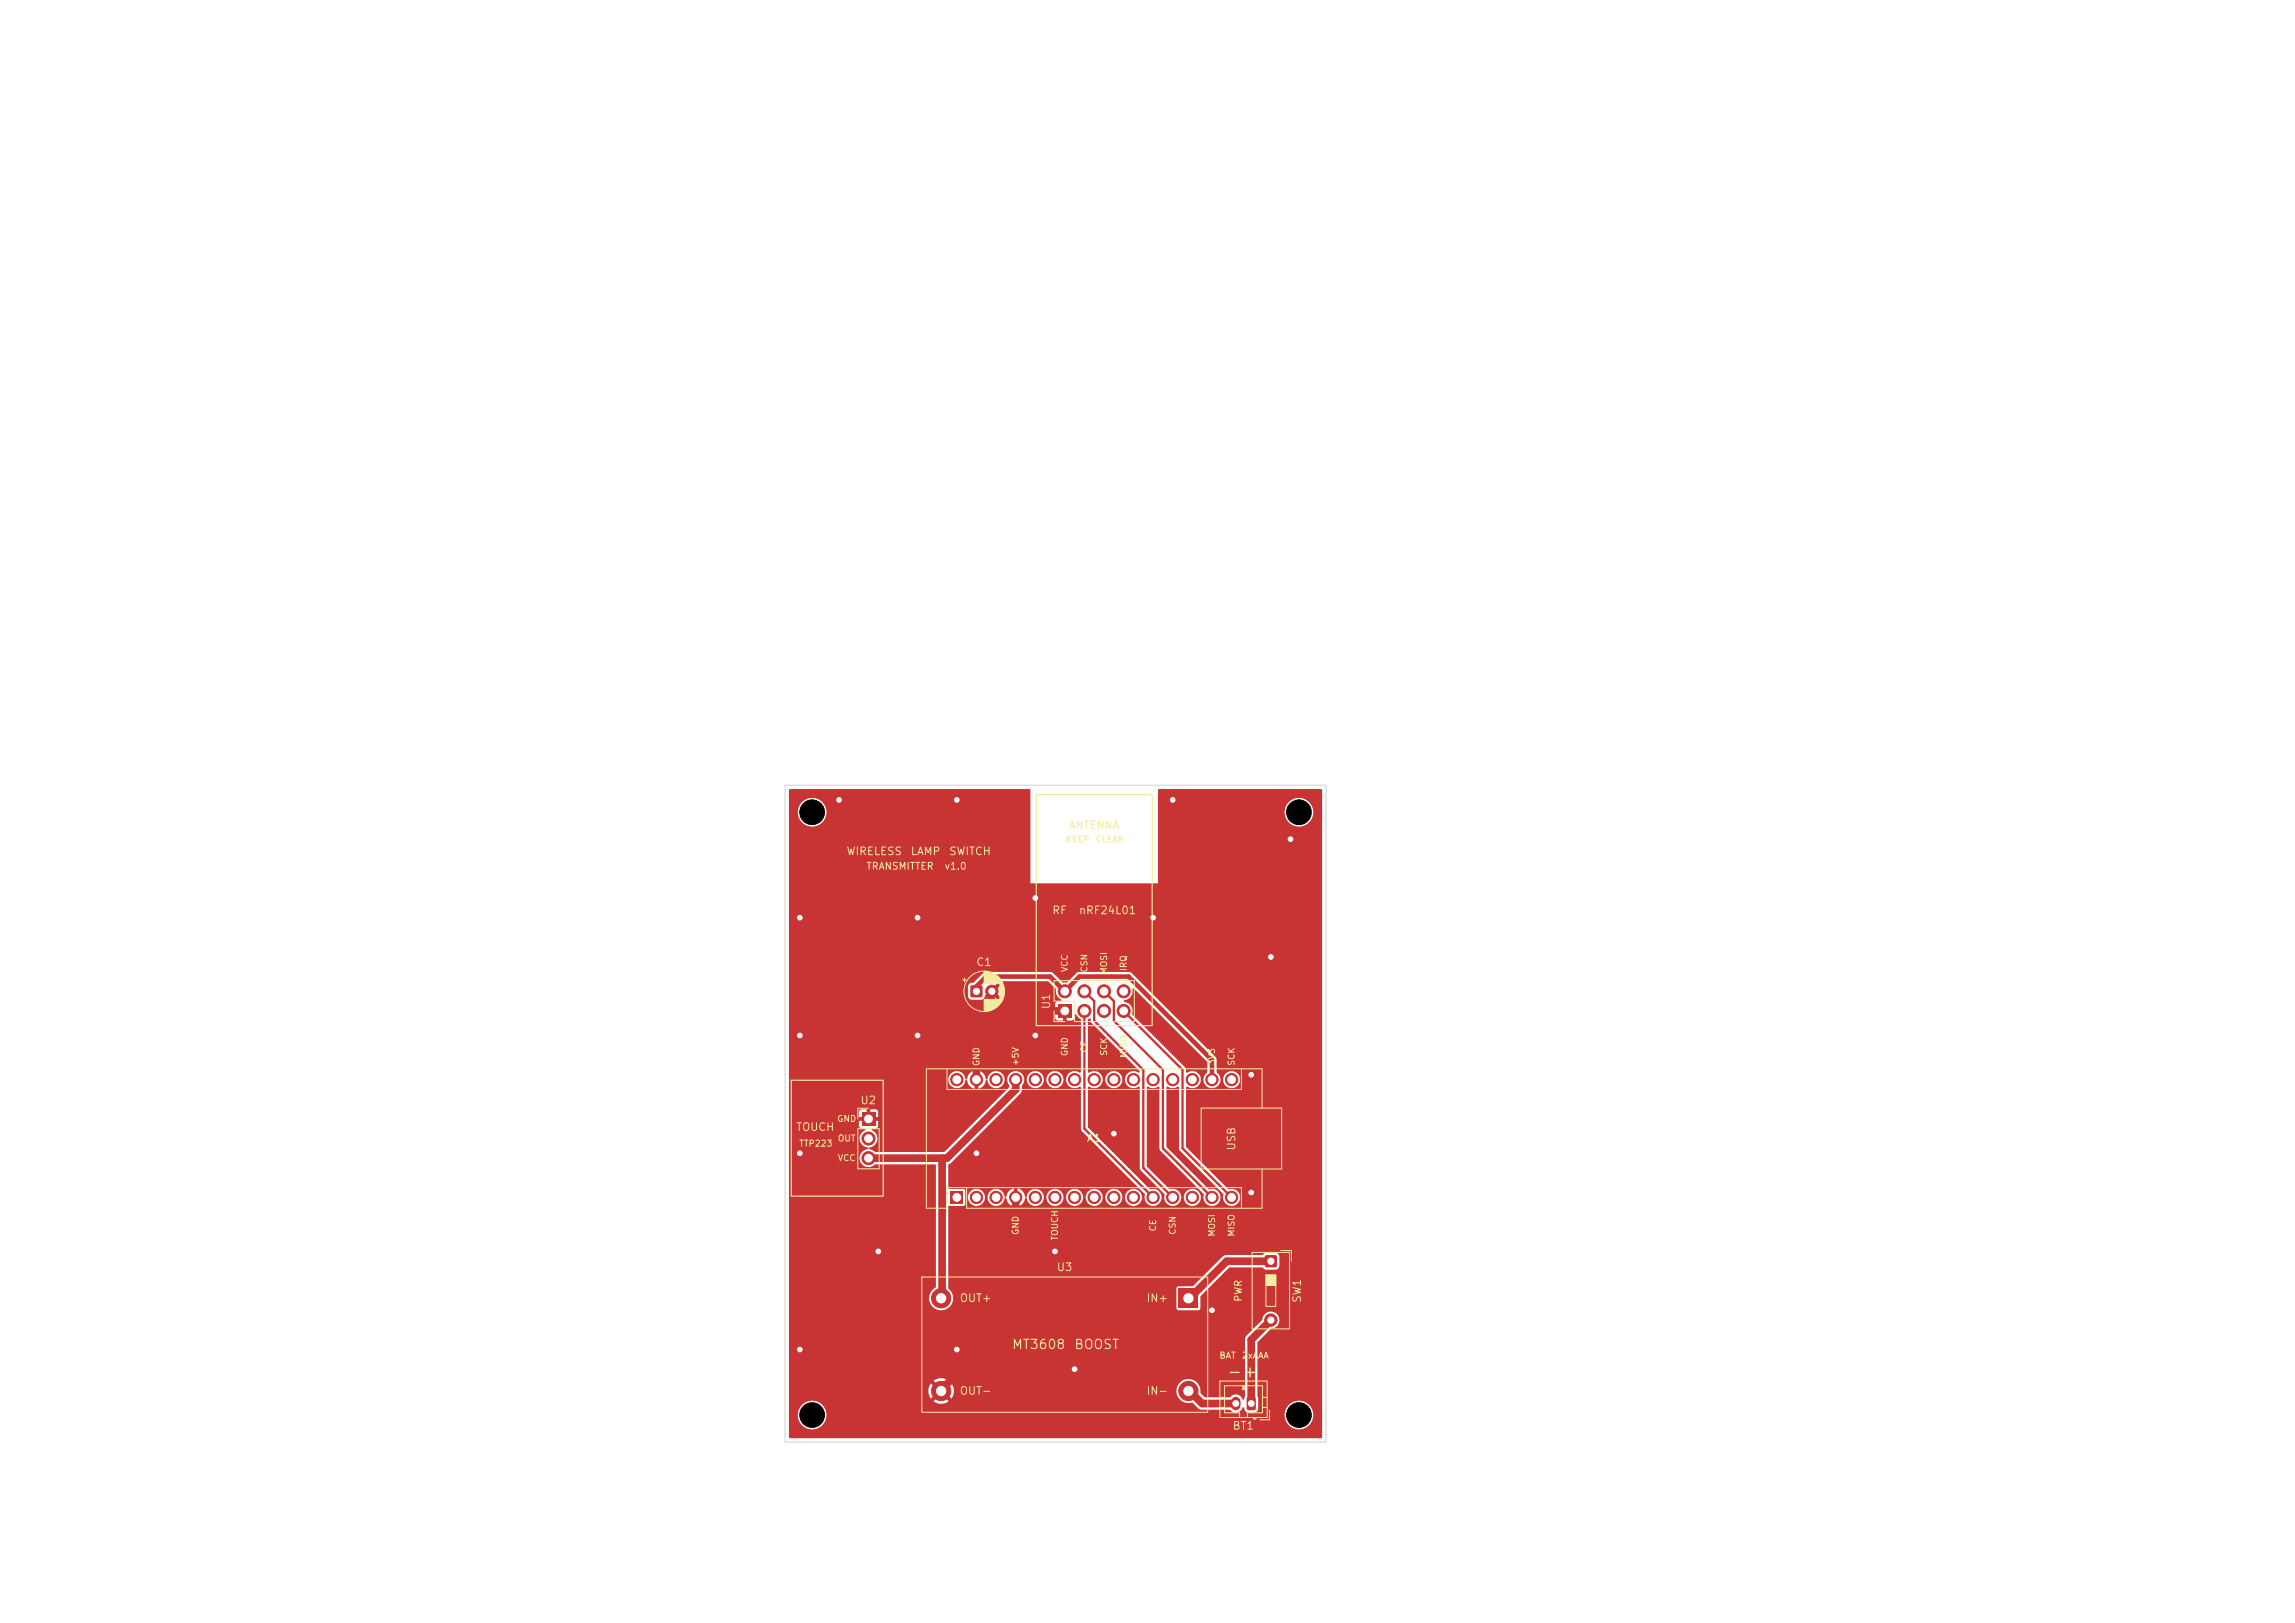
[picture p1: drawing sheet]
<svg xmlns="http://www.w3.org/2000/svg" width="297mm" height="210mm" viewBox="0 0 297 210" stroke-linecap="round" stroke-linejoin="round" font-family="sans-serif">
<defs><g id="words">
<text font-size="1.5" fill="#f2eda1" x="158.7" y="178.6">-+</text>
<g font-size="1.2" fill="#f2eda1">
<text x="130.9" y="174.9">MT3608</text>
<text x="138.9" y="174.9">BOOST</text>
</g>
<g font-size="1" fill="#f2eda1">
<text x="138.2" y="107.5">ANTENNA</text>
<text x="109.5" y="110.9">WIRELESS</text>
<text x="117.8" y="110.9">LAMP</text>
<text x="122.7" y="110.9">SWITCH</text>
<text x="136.1" y="118.5">RF</text>
<text x="139.5" y="118.5">nRF24L01</text>
<text x="126.3" y="125.2">C1</text>
<text x="136.1" y="130.7" transform="rotate(-90 136.1 130.7)">U1</text>
<text x="111.3" y="143.1">U2</text>
<text x="102.9" y="146.6">TOUCH</text>
<text x="140.6" y="148">A1</text>
<text x="160.1" y="148.9" transform="rotate(-90 160.1 148.9)">USB</text>
<text x="136.7" y="164.7">U3</text>
<text x="124.1" y="168.7">OUT+</text>
<text x="148.3" y="168.7">IN+</text>
<text x="168.6" y="168.7" transform="rotate(-90 168.6 168.7)">SW1</text>
<text x="124.1" y="180.7">OUT-</text>
<text x="148.3" y="180.7">IN-</text>
<text x="159.4" y="185.2">BT1</text>
</g>
<g font-size=".9" fill="#f2eda1">
<text x="112" y="112.8">TRANSMITTER</text>
<text x="122.2" y="112.8">v1.0</text>
<text x="160.9" y="168.5" transform="rotate(-90 160.9 168.5)">PWR</text>
</g>
<g font-size=".8" fill="#f2eda1">
<text x="137.8" y="109.2">KEEP</text>
<text x="141.7" y="109.2">CLEAR</text>
<text x="138.4" y="125.9" transform="rotate(-90 138.4 125.9)">VCC</text>
<text x="140.9" y="125.9" transform="rotate(-90 140.9 125.9)">CSN</text>
<text x="146" y="125.7" transform="rotate(-90 146 125.7)">IRQ</text>
<text x="143.5" y="126.2" transform="rotate(-90 143.5 126.2)">MOSI</text>
<text x="138.4" y="136.7" transform="rotate(-90 138.4 136.7)">GND</text>
<text x="140.9" y="136.3" transform="rotate(-90 140.9 136.3)">CE</text>
<text x="143.5" y="136.7" transform="rotate(-90 143.5 136.7)">SCK</text>
<text x="146" y="137" transform="rotate(-90 146 137)">MISO</text>
<text x="157.4" y="137.9" transform="rotate(-90 157.4 137.9)">3V3</text>
<text x="160" y="138" transform="rotate(-90 160 138)">SCK</text>
<text x="126.9" y="138" transform="rotate(-90 126.9 138)">GND</text>
<text x="132" y="138" transform="rotate(-90 132 138)">+5V</text>
<text x="103.3" y="148.6">TTP223</text>
<text x="108.3" y="145.4">GND</text>
<text x="108.4" y="147.9">OUT</text>
<text x="108.4" y="150.4">VCC</text>
<text x="132" y="159.9" transform="rotate(-90 132 159.9)">GND</text>
<text x="137.1" y="160.6" transform="rotate(-90 137.1 160.6)">TOUCH</text>
<text x="149.8" y="159.4" transform="rotate(-90 149.8 159.4)">CE</text>
<text x="152.3" y="159.8" transform="rotate(-90 152.3 159.8)">CSN</text>
<text x="157.4" y="160.1" transform="rotate(-90 157.4 160.1)">MOSI</text>
<text x="160" y="160.1" transform="rotate(-90 160 160.1)">MISO</text>
<text x="157.7" y="176">BAT</text>
<text x="160.6" y="176">2xAAA</text>
</g>
</g></defs>
<path d="M136.9 130h1.7v1.7h-1.7z" fill="#c83434"/>
<g fill="#c83434" stroke="#c83434" stroke-width=".13">
<circle cx="137.8" cy="128.3" r=".85"/>
<circle cx="140.3" cy="130.8" r=".85"/>
<circle cx="140.3" cy="128.3" r=".85"/>
<circle cx="142.9" cy="130.8" r=".85"/>
<circle cx="142.9" cy="128.3" r=".85"/>
<circle cx="145.4" cy="130.8" r=".85"/>
<circle cx="145.4" cy="128.3" r=".85"/>
</g>
<path d="M161.4 180.8l.9-.1 .2 .2v1.3l-.1 .3h-.8l-.3-.2v-1.3z" fill="#c83434"/>
<path d="M159.9 181.3v.6" fill="none" stroke="#c83434" stroke-width="1.2"/>
<path d="M123 154.1h1.6v1.6h-1.6z" fill="#c83434"/>
<g fill="#c83434" stroke="#c83434" stroke-width=".13">
<circle cx="126.4" cy="154.9" r=".8"/>
<circle cx="128.9" cy="154.9" r=".8"/>
<circle cx="131.4" cy="154.9" r=".8"/>
<circle cx="134" cy="154.9" r=".8"/>
<circle cx="136.5" cy="154.9" r=".8"/>
<circle cx="139.1" cy="154.9" r=".8"/>
<circle cx="141.6" cy="154.9" r=".8"/>
<circle cx="144.1" cy="154.9" r=".8"/>
<circle cx="146.7" cy="154.9" r=".8"/>
<circle cx="149.2" cy="154.9" r=".8"/>
<circle cx="151.8" cy="154.9" r=".8"/>
<circle cx="154.3" cy="154.9" r=".8"/>
<circle cx="156.8" cy="154.9" r=".8"/>
<circle cx="159.4" cy="154.9" r=".8"/>
<circle cx="159.4" cy="139.7" r=".8"/>
<circle cx="156.8" cy="139.7" r=".8"/>
<circle cx="154.3" cy="139.7" r=".8"/>
<circle cx="151.8" cy="139.7" r=".8"/>
<circle cx="149.2" cy="139.7" r=".8"/>
<circle cx="146.7" cy="139.7" r=".8"/>
<circle cx="144.1" cy="139.7" r=".8"/>
<circle cx="141.6" cy="139.7" r=".8"/>
<circle cx="139.1" cy="139.7" r=".8"/>
<circle cx="136.5" cy="139.7" r=".8"/>
<circle cx="134" cy="139.7" r=".8"/>
<circle cx="131.4" cy="139.7" r=".8"/>
<circle cx="128.9" cy="139.7" r=".8"/>
<circle cx="126.4" cy="139.7" r=".8"/>
<circle cx="123.8" cy="139.7" r=".8"/>
</g>
<path d="M163.7 162.5l.2-.1 1.3 .1 .1 .1-.1 1.3-.2 .1-1.3-.1v-.2z" fill="#c83434"/>
<circle cx="164.5" cy="170.8" r=".8" fill="#c83434" stroke="#c83434" stroke-width=".13"/>
<path d="M125.6 127.5h.2h1.3l.1 .2-.1 1.3-.2 .1-1.3-.1v-.2z" fill="#c83434"/>
<circle cx="128.4" cy="128.3" r=".8" fill="#c83434" stroke="#c83434" stroke-width=".13"/>
<path d="M111.5 143.9h1.7v1.7h-1.7z" fill="#c83434"/>
<g fill="#c83434" stroke="#c83434" stroke-width=".13">
<circle cx="112.4" cy="147.3" r=".85"/>
<circle cx="112.4" cy="149.9" r=".85"/>
</g>
<path d="M152.5 166.7h2.5v2.5h-2.5z" fill="#c83434"/>
<g fill="#c83434" stroke="#c83434" stroke-width=".13">
<circle cx="153.8" cy="180" r="1.25"/>
<circle cx="121.8" cy="168" r="1.25"/>
<circle cx="121.8" cy="180" r="1.25"/>
<circle cx="103.5" cy="134" r=".6"/>
<circle cx="156.8" cy="169.5" r=".6"/>
<circle cx="167" cy="108.6" r=".6"/>
<circle cx="139.1" cy="177.2" r=".6"/>
<circle cx="161.9" cy="139.1" r=".6"/>
<circle cx="103.5" cy="118.7" r=".6"/>
<circle cx="134" cy="116.2" r=".6"/>
<circle cx="164.5" cy="123.8" r=".6"/>
<circle cx="103.5" cy="174.6" r=".6"/>
<circle cx="136.5" cy="161.9" r=".6"/>
<circle cx="161.9" cy="154.3" r=".6"/>
<circle cx="151.8" cy="103.5" r=".6"/>
<circle cx="123.8" cy="174.6" r=".6"/>
<circle cx="126.4" cy="149.2" r=".6"/>
<circle cx="118.7" cy="134" r=".6"/>
<circle cx="134" cy="134" r=".6"/>
<circle cx="144.1" cy="146.7" r=".6"/>
<circle cx="103.5" cy="149.2" r=".6"/>
<circle cx="108.6" cy="103.5" r=".6"/>
<circle cx="113.7" cy="161.9" r=".6"/>
<circle cx="118.7" cy="118.7" r=".6"/>
<circle cx="123.8" cy="103.5" r=".6"/>
<circle cx="149.2" cy="118.7" r=".6"/>
</g>
<path d="M128.3 130.2l-1.9 1.9v7.6M128.3 130.2l.6 .6h8.9M128.4 128.3h-.1v1.9M131.4 139.7v1.3l-8.8 8.9h-10.2M121.9 149.9v18.4l-.1-.3M131.4 154.9v15.3l-9.5 9.5-.1 .3M153.8 180l-.1-.3 1.9 1.9h4.4M164.5 170.8l-2.6 2.6v8.2M164.5 163.2h-5.8l-5 5.1 .1-.3" fill="none" stroke="#c83434" stroke-width="1"/>
<path d="M126.4 128.3v-.7l1.2-1.2h8.3l1.9 1.9 1.9-1.9h6.3l10.8 10.8v2.5" fill="none" stroke="#c83434" stroke-width=".6"/>
<path d="M140.3 130.8v15.3l8.9 8.8M140.3 128.3l1.3 1.2v2.6l6.4 6.3v12.7l3.8 3.8M142.9 128.3l1.2 1.2v2.6l6.4 6.3v10.2l6.3 6.3M145.4 130.8l7.6 7.6v10.2l6.4 6.3" fill="none" stroke="#c83434" stroke-width=".3"/>
<path d="M102.1 102.1h31.2v12.2h16.6v-9.3h16.3a1.85 1.85 0 0 0 2.6 1.8 1.85 1.85 0 0 0 .5-3.1 1.85 1.85 0 0 0-3 1l-.1 .3h-16.3v-2.8l.1-.1h21l.1 .1v83.9h-68.9l-.1-.1v-3h1.1a1.85 1.85 0 0 0 1.9 2 1.85 1.85 0 0 0 1.9-2h59.2v.2a1.85 1.85 0 0 0 2.9 1.5 1.85 1.85 0 0 0 0-3.2 1.85 1.85 0 0 0-2.9 1.5h-59.2l-.1-.3a1.85 1.85 0 0 0-1.9-1.5 1.85 1.85 0 0 0-1.8 1.8h-1.1v-3.1h18l.1 .5 .3 .6 .7-.7 .3 .2v.2l-.7 .6a1.63 1.63 0 0 0 2 0l-.7-.8 .2-.2h.2l.6 .7 .3-.6v-.5h28.8a1.61 1.61 0 0 0 2.1 1.6l.8 .7 .2 .2h3.8l.6 .4a.94 .94 0 0 0 1.1-.7l.2 .1 .1 .3 .3 .3h1l.3-.2 .1-.2v-1.5l-.1-.3v-6.9l1.8-1.8a1.12 1.12 0 0 0 1.1-1.1 1.12 1.12 0 0 0-1.2-1.1 1.12 1.12 0 0 0-1.1 1.1l-2 2-.1 .3-.1 7.5-.1 .5h-.2a.98 .98 0 0 0-1.7-.3h-3.2l-.5-.5a1.57 1.57 0 0 0-1.4-1.8 1.57 1.57 0 0 0-1.8 1.4h-28.8l-.1-.5-.2-.4-.7 .7-.3-.2v-.2l.7-.6-.1-.1a1.64 1.64 0 0 0-1.9 .1l.7 .7-.2 .3h-.2l-.6-.7-.2 .4-.2 .5h-18v-36h9v.6h.7l.1 .2v.3h-.8l.1 .8 .2 .2h.5l.1 .2a1.2 1.2 0 0 0-.7 1.3 1.2 1.2 0 0 0 1.1 1v.2a1.18 1.18 0 0 0-1 1.6 1.18 1.18 0 0 0 1.9 .4h7.7l.1 .1v15.7a1.58 1.58 0 0 0-.6 2.4 1.58 1.58 0 0 0 2.4 .2 1.58 1.58 0 0 0-.2-2.4h29.5v2.6l.2 .2h2.7l.2-.2 .1-1.6 3.7-3.7h4.2l.5 .3h1.3l.3-.2 .2-.2v-1.4l-.2-.2-.3-.2h-1.3l-.5 .3h-4.8l-.3 .2-3.8 3.8h-1.9l-.3 .3h-29.5v-10.6l.1-.1h1.9l.2-.2v-.9h.4v.1a1.1 1.1 0 0 0 1.2 1 1.1 1.1 0 0 0 1-1.1h.3v.1a1.12 1.12 0 0 0 1.1 1 1.12 1.12 0 0 0 1.1-1h.2v.1a1.19 1.19 0 0 0 1 1v-.5l.1-.2 .4 .1v.6a1.28 1.28 0 0 0 1-1.1 .17 .17 0 0 1 .2 0 .17 .17 0 0 1 0 .2 1.1 1.1 0 0 0 1.3 .8 1.1 1.1 0 0 0 .9-1.1h.3v.1a1.1 1.1 0 0 0 1.2 1 1.1 1.1 0 0 0 1-1.1h.4v.1a1.1 1.1 0 0 0 1.2 1 1.1 1.1 0 0 0 1-1.1h.3v.1a1.1 1.1 0 0 0 1.2 1 1.1 1.1 0 0 0 1-1.1h.3v.1a1.1 1.1 0 0 0 1.2 1 1.1 1.1 0 0 0 1-1.1h.4v.1a1.1 1.1 0 0 0 1.7 .9 1.1 1.1 0 0 0 0-1.9 1.1 1.1 0 0 0-1.7 .9h-.4v-.2a1.1 1.1 0 0 0-1.1-.9 1.1 1.1 0 0 0-1.1 1.1h-.3v-.2a1.1 1.1 0 0 0-1.2-.9 1.1 1.1 0 0 0-1 1.1h-.3l-.1-.2a1.1 1.1 0 0 0-1.1-.9 1.1 1.1 0 0 0-1 1.1h-.4v-.2a1.1 1.1 0 0 0-1.2-.9 1.1 1.1 0 0 0-1 1.1h-.3v-.2a1.12 1.12 0 0 0-1.2-.9 1.12 1.12 0 0 0-1 1.1h-.2a1.22 1.22 0 0 0-1-1.1v.5l-.1 .2-.4-.1v-.6a1.26 1.26 0 0 0-1 1.1h-.1a1.35 1.35 0 0 0-1.1-1.1 1.11 1.11 0 0 0-1.2 1.1h-.3l-.1-.2a1.1 1.1 0 0 0-1.1-.9 1.1 1.1 0 0 0-1 1.1h-.4v-.8l-.2-.3h-2v-3.1l.4-.2 9-9 .1-.3 .1-.7 .2-.4v-.5h.4v.2a1.1 1.1 0 0 0 1.2 1 1.1 1.1 0 0 0 1-1.2h.3v.2a1.1 1.1 0 0 0 1.7 .8 1.1 1.1 0 0 0 0-1.8 1.1 1.1 0 0 0-1.7 .8h-.3v-.2a1.1 1.1 0 0 0-1.2-.8 1.1 1.1 0 0 0-1 1h-.4v-.2a1.12 1.12 0 0 0-1.6-.6 1.12 1.12 0 0 0-.3 1.7v.2l-8.4 8.3-8.9 .1-.8-.4a.13 .13 0 0 1-.1-.1 .13 .13 0 0 1 .2-.1 1.19 1.19 0 0 0 .9-1.1 1.19 1.19 0 0 0-.7-1.2l.1-.2h.6l.1-.2v-.8h-.6l-.1-.1v-.3l.7-.1v-.7l-.2-.3h-.8v.7l-.1 .1-.3-.1-.1-.7h-.7l-.2 .2-.1 .2h-9v-4.3h20.6v.2a1.12 1.12 0 0 0 1.2 1 1.12 1.12 0 0 0 1.1-1l.1-.1 .1 .1a1.19 1.19 0 0 0 .9 1.1v-.6l.2-.1h.3v.7a1.28 1.28 0 0 0 1-1.1 .17 .17 0 0 1 .2 0 .17 .17 0 0 1 0 .2 1.09 1.09 0 0 0 1.8 .5 1.09 1.09 0 0 0-.2-1.8 1.09 1.09 0 0 0-1.6 .9l-.1 .1-.1-.1a1.21 1.21 0 0 0-1-1.1v.6l-.1 .1h-.4v-.7a1.26 1.26 0 0 0-1 1.1h-.2a1.11 1.11 0 0 0-1.1-1 1.11 1.11 0 0 0-1.1 1h-20.6v-11.9h23.2v1.3l.2 .3 1.5 .1 .3-.2 .2-.4 .5-.4 .2 .3-.5 .6a1.19 1.19 0 0 0 1.3 0l-.5-.5 .1-.2 .2-.2 .6 .5a1.19 1.19 0 0 0 0-1.3l-.6 .5-.3-.2v-.2l.5-.4-.2-.2 .2-.1h6.6l1 1a1.25 1.25 0 0 0 .7 1.3v.2l-.5 .1-.2 .2-.1 .8h.7l.1 .1v.3l-.8 .1 .1 .8 .2 .1 .7 .1 .1-.7 .4-.1v.1v.7l.8-.1 .2-.2 .1-.5 .1-.1 .7 .7v6.8l-.1 .1-.5-.2a1.12 1.12 0 0 0-1.3 1.4 1.12 1.12 0 0 0 1.8 .6l.1 .1v5.4l.1 .2 8.2 8.2a1.12 1.12 0 0 0 .6 1.5 1.12 1.12 0 0 0 1.5-.8 1.12 1.12 0 0 0-.9-1.3l-.6-.1-8-7.9v-5.2l.1-.1a1.14 1.14 0 0 0 1.2 .1 1.14 1.14 0 0 0 .6-1.1h.3v.2a1.1 1.1 0 0 0 1.7 .8 1.1 1.1 0 0 0 0-1.8 1.1 1.1 0 0 0-1.7 .8h-.3v-.2a1.17 1.17 0 0 0-1.8-.6l-.1-.1v-6.7l.2-.2 .1 .1 .1 .5 6.3 6.3-.1 .1-.5-.2a1.12 1.12 0 0 0-1.3 1.4 1.12 1.12 0 0 0 1.8 .6l.1 .1v10.5l.1 .2 3.1 3.1a1.12 1.12 0 0 0 .9 1.5 1.12 1.12 0 0 0 1.3-1.1h.3v.1a1.1 1.1 0 0 0 1.7 .9 1.1 1.1 0 0 0 0-1.9 1.1 1.1 0 0 0-1.7 .9h-.3l-.1-.2a1.32 1.32 0 0 0-1.5-.9l-2.9-2.9v-10.2l.1-.1a1.31 1.31 0 0 0 1.4 0l.1 .1 .1 8.1 5.7 5.7a1.12 1.12 0 0 0 .7 1.6 1.12 1.12 0 0 0 1.4-1.1 1.12 1.12 0 0 0-1.2-1.2h-.3l-5.4-5.4v-7.8a1.87 1.87 0 0 0 1.4 0l.2 .1v8.1l5.7 5.7a1.12 1.12 0 0 0 .8 1.6 1.12 1.12 0 0 0 1.4-1.1 1.12 1.12 0 0 0-1.4-1.1l-.2-.1-5.4-5.4v-7.7l.1-.1a1.13 1.13 0 0 0 1.5-.2 1.13 1.13 0 0 0 0-1.5 1.13 1.13 0 0 0-1.5-.1l-.2-.6-6.8-6.9-.1-.1a1.18 1.18 0 0 0-1-1.6v-.2a1.2 1.2 0 0 0 1.1-1.4l.2-.1 9.4 9.5v1.3a1.13 1.13 0 0 0-.2 1.7 1.13 1.13 0 0 0 1.7 0l.2-.4v-.4h.4a1.11 1.11 0 0 0 1.5 1.1 1.11 1.11 0 0 0 .3-1.8 1.11 1.11 0 0 0-1.8 .6v.1h-.4a1.14 1.14 0 0 0-.4-.8l-.1-1.7-.1-.3-11-11h-6.7l-.3 .1-1.3 1.2h-.5l-1.2-1.2-.3-.1h-8.4l-.3 .1-1.3 1.2a.73 .73 0 0 0-.7 .6h-23.2v-22.7h1.1v.2a1.85 1.85 0 0 0 2.9 1.5 1.85 1.85 0 0 0 0-3.2 1.85 1.85 0 0 0-2.9 1.5h-1.1z" fill="#c83434"/>
<path d="M134.1 102.8h15v29.9h-15zM102.4 139.8h11.9v15h-11.9z" fill="none" stroke="#f2eda1" stroke-width=".15"/>
<g fill="none" stroke="#f2eda1" stroke-width=".13">
<path d="M122.6 138.3v2.7h38.1v-2.7M124.6 126.8h.5M124.8 126.5v.5M127.4 125.7v1.5M127.4 129.3v1.6M127.4 129.3v1.5M127.5 125.7v1.5M127.5 129.3v1.5M127.6 125.7v1.5M127.6 129.3v1.5M127.7 125.7v1.5M127.7 129.3v1.5"/>
<path d="M127.8 125.7v1.5M127.8 129.3v1.5M127.9 125.7v1.5M127.9 129.3v1.5M127.9 125.8v1.4M128 125.8v1.4M128 129.3v1.5M128.1 125.8v1.4M128.1 129.3v1.4M128.2 125.8v1.4M128.2 129.3v1.4M128.3 125.9v1.3"/>
<path d="M128.3 129.3v1.4M128.4 125.9v1.3M128.4 129.3v1.4M128.4 129.3v1.3M128.5 125.9v1.3M128.5 129.3v1.3M128.5 126v1.2M128.6 126v1.2M128.6 129.3v1.3M128.6 129.3v1.2M128.7 126v1.2M128.7 129.3v1.2"/>
<path d="M128.7 126.1v1.1M128.8 126.1v1.1M128.8 129.3v1.1M128.9 126.2v1M128.9 129.3v1.1M128.9 129.3v1M129 126.2v1M129 129.3v1M129 126.3v.9M129 129.3v.9M129.1 126.3v.9M129.1 129.3v.9"/>
<path d="M129.1 126.4v.8M129.2 126.4v.8M129.2 129.3v.8M129.2 126.5v.7M129.3 126.5v.7M129.3 129.3v.7M129.3 126.6v.6M129.4 126.6v.6M129.4 129.3v.6M129.4 126.7v3.2M129.4 126.7v3.1M129.5 126.8v3"/>
<path d="M129.5 126.8v2.9M129.6 126.9v2.8M129.6 127v2.6M129.6 127v2.5M129.7 127.1v2.3M129.7 127.2v2.2M129.8 127.3v2M129.8 127.4v1.8M129.8 127.5v1.6M129.9 127.6v1.3M129.9 127.8v1M130 128v.6"/>
<path d="M136.4 126.9h10.4v5.3h-7.7v-2.7h-2.7zM136.4 130.8v1.4h1.4M111 146.1h2.8v5.1h-2.8zM112.4 143.4h-1.4v1.4M155.4 143.4h10.5v7.9h-10.5zM163.3 143.4v-5.1h-43.4v18h2.7v-2.6h38.1v2.6M163.3 151.3v5h-38.2v-2.6M119.3 165.2h37v17.5h-37zM157.9 178.7h6.1v4.7h-6.1zM160.8 179.3v.5h.2v-.5M160.9 179.3v.5M162 162.1h4.9v9.9h-4.9z"/>
<path d="M163.8 165h1.3v4h-1.3zM163.8 166.3h1.3M165.7 161.8h1.4v1.4M157.9 180.8h.6M157.9 182.1h.6M160.4 183.4v-.6h-1.9v-3.5h4.9v3.5h-2v.6M162.2 183.4v.2h.3v-.2M162.2 183.5h.3M163.4 180.8h.6M163.4 182.1h.6M164.3 182.5v1.2h-1.3"/>
<circle cx="127.4" cy="128.3" r="2.62"/>
</g>
<path d="M163.8 165h1.3v1.3h-1.3z" fill="#f2eda1" stroke="#f2eda1" stroke-width=".13"/>
<path d="M101.6 101.6h70v85h-70z" fill="none" stroke="#d0d2cd" stroke-width=".13"/>
<g fill="#fff" stroke="#fff" stroke-width=".13">
<circle cx="103.5" cy="134" r=".3"/>
<circle cx="156.8" cy="169.5" r=".3"/>
<circle cx="167" cy="108.6" r=".3"/>
<circle cx="139.1" cy="177.2" r=".3"/>
<circle cx="161.9" cy="139.1" r=".3"/>
<circle cx="103.5" cy="118.7" r=".3"/>
<circle cx="134" cy="116.2" r=".3"/>
<circle cx="164.5" cy="123.8" r=".3"/>
<circle cx="103.5" cy="174.6" r=".3"/>
<circle cx="136.5" cy="161.9" r=".3"/>
<circle cx="161.9" cy="154.3" r=".3"/>
<circle cx="151.8" cy="103.5" r=".3"/>
<circle cx="123.8" cy="174.6" r=".3"/>
<circle cx="126.4" cy="149.2" r=".3"/>
<circle cx="118.7" cy="134" r=".3"/>
<circle cx="134" cy="134" r=".3"/>
<circle cx="144.1" cy="146.7" r=".3"/>
<circle cx="103.5" cy="149.2" r=".3"/>
<circle cx="108.6" cy="103.5" r=".3"/>
<circle cx="113.7" cy="161.9" r=".3"/>
<circle cx="118.7" cy="118.7" r=".3"/>
<circle cx="123.8" cy="103.5" r=".3"/>
<circle cx="149.2" cy="118.7" r=".3"/>
<circle cx="137.8" cy="130.8" r=".5"/>
<circle cx="137.8" cy="128.3" r=".5"/>
<circle cx="140.3" cy="130.8" r=".5"/>
<circle cx="140.3" cy="128.3" r=".5"/>
<circle cx="142.9" cy="130.8" r=".5"/>
<circle cx="142.9" cy="128.3" r=".5"/>
<circle cx="145.4" cy="130.8" r=".5"/>
<circle cx="145.4" cy="128.3" r=".5"/>
<circle cx="161.9" cy="181.6" r=".37"/>
<circle cx="159.9" cy="181.6" r=".37"/>
<circle cx="123.8" cy="154.9" r=".5"/>
<circle cx="126.4" cy="154.9" r=".5"/>
<circle cx="128.9" cy="154.9" r=".5"/>
<circle cx="131.4" cy="154.9" r=".5"/>
<circle cx="134" cy="154.9" r=".5"/>
<circle cx="136.5" cy="154.9" r=".5"/>
<circle cx="139.1" cy="154.9" r=".5"/>
<circle cx="141.6" cy="154.9" r=".5"/>
<circle cx="144.1" cy="154.9" r=".5"/>
<circle cx="146.7" cy="154.9" r=".5"/>
<circle cx="149.2" cy="154.9" r=".5"/>
<circle cx="151.8" cy="154.9" r=".5"/>
<circle cx="154.3" cy="154.9" r=".5"/>
<circle cx="156.8" cy="154.9" r=".5"/>
<circle cx="159.4" cy="154.9" r=".5"/>
<circle cx="159.4" cy="139.7" r=".5"/>
<circle cx="156.8" cy="139.7" r=".5"/>
<circle cx="154.3" cy="139.7" r=".5"/>
<circle cx="151.8" cy="139.7" r=".5"/>
<circle cx="149.2" cy="139.7" r=".5"/>
<circle cx="146.7" cy="139.7" r=".5"/>
<circle cx="144.1" cy="139.7" r=".5"/>
<circle cx="141.6" cy="139.7" r=".5"/>
<circle cx="139.1" cy="139.7" r=".5"/>
<circle cx="136.5" cy="139.7" r=".5"/>
<circle cx="134" cy="139.7" r=".5"/>
<circle cx="131.4" cy="139.7" r=".5"/>
<circle cx="128.9" cy="139.7" r=".5"/>
<circle cx="126.4" cy="139.7" r=".5"/>
<circle cx="123.8" cy="139.7" r=".5"/>
<circle cx="164.5" cy="163.2" r=".4"/>
<circle cx="164.5" cy="170.8" r=".4"/>
<circle cx="126.4" cy="128.3" r=".4"/>
<circle cx="128.4" cy="128.3" r=".4"/>
<circle cx="112.4" cy="144.8" r=".5"/>
<circle cx="112.4" cy="147.3" r=".5"/>
<circle cx="112.4" cy="149.9" r=".5"/>
<circle cx="153.8" cy="168" r=".6"/>
<circle cx="153.8" cy="180" r=".6"/>
<circle cx="121.8" cy="168" r=".6"/>
<circle cx="121.8" cy="180" r=".6"/>
</g>
<g fill="#000" stroke="#000" stroke-width=".13">
<circle cx="105.1" cy="105.1" r="1.6"/>
<circle cx="168.1" cy="105.1" r="1.6"/>
<circle cx="105.1" cy="183.1" r="1.6"/>
<circle cx="168.1" cy="183.1" r="1.6"/>
</g>
<use href="#words"/>
</svg>
